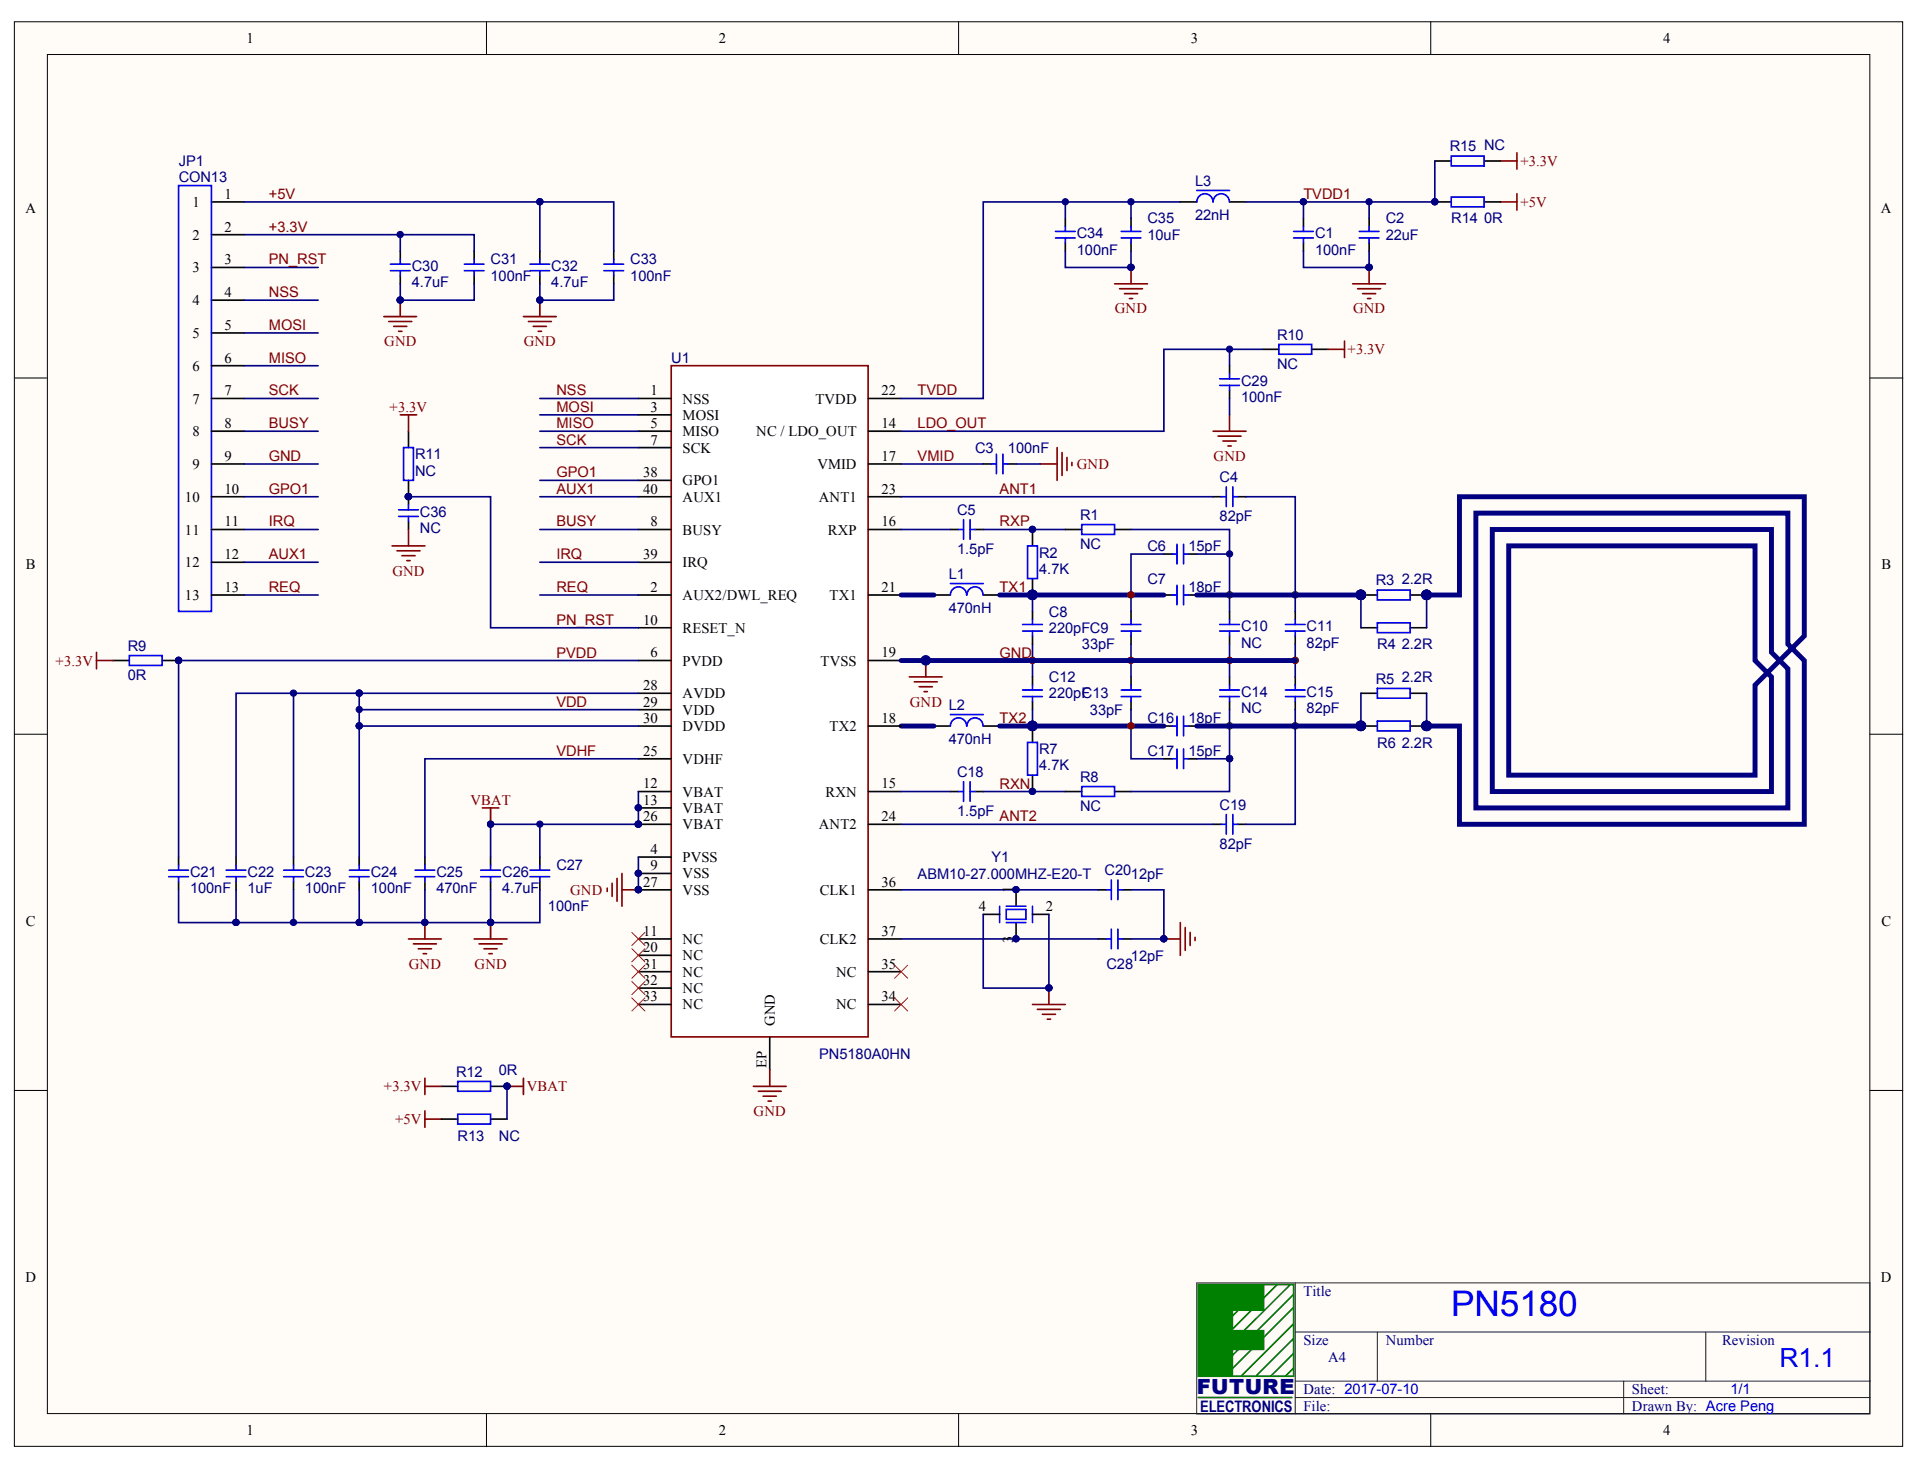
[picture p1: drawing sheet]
<svg xmlns="http://www.w3.org/2000/svg" width="271mm" height="208mm" viewBox="0 0 271 208" stroke-linecap="round" stroke-linejoin="round" font-family="sans-serif">
<defs><g id="words">
<text font-size="5" fill="#00f" x="204.8" y="185.7">PN5180</text>
<text font-size="3.7" fill="#00f" x="251.1" y="193">R1.1</text>
<text font-size="3" fill="#000080" x="168.9" y="196.8">FUTURE</text>
<text font-size="2.2" fill="#000080" x="169.4" y="199.3">ELECTRONICS</text>
<g font-size="2.1">
<text x="34.8" y="6.1">1</text>
<text x="101.4" y="6.1">2</text>
<text x="168" y="6.1">3</text>
<text x="234.7" y="6.1">4</text>
<text x="27.2" y="29.2">1</text>
<text x="31.7" y="28">1</text>
<text x="3.6" y="30.1">A</text>
<text x="27.2" y="33.8">2</text>
<text x="31.7" y="32.7">2</text>
<text x="265.4" y="30.1">A</text>
<text x="27.2" y="38.5">3</text>
<text x="31.7" y="37.3">3</text>
<text x="31.7" y="41.9">4</text>
<text x="27.2" y="43.1">4</text>
<text x="27.2" y="47.7">5</text>
<text x="31.7" y="46.5">5</text>
<text x="27.2" y="52.3">6</text>
<text x="31.7" y="51.2">6</text>
<text x="27.2" y="56.9">7</text>
<text x="31.7" y="55.8">7</text>
<text x="91.8" y="55.8">1</text>
<text x="91.8" y="58.1">3</text>
<text x="96.3" y="56.9">NSS</text>
<text x="96.3" y="59.3">MOSI</text>
<text x="115.1" y="56.9">TVDD</text>
<text x="124.4" y="55.8">22</text>
<text x="27.2" y="61.5">8</text>
<text x="31.7" y="60.4">8</text>
<text x="31.7" y="65">9</text>
<text x="91.8" y="60.4">5</text>
<text x="91.8" y="62.7">7</text>
<text x="96.3" y="61.5">MISO</text>
<text x="96.3" y="63.9">SCK</text>
<text x="106.7" y="61.5">NC / LDO_OUT</text>
<text x="124.4" y="60.4">14</text>
<text x="124.4" y="65">17</text>
<text x="26.1" y="70.8">10</text>
<text x="27.2" y="66.2">9</text>
<text x="31.7" y="69.6">10</text>
<text x="90.8" y="67.3">38</text>
<text x="90.8" y="69.6">40</text>
<text x="96.3" y="68.5">GPO1</text>
<text x="96.3" y="70.8">AUX1</text>
<text x="115.3" y="66.2">VMID</text>
<text x="115.5" y="70.8">ANT1</text>
<text x="124.4" y="69.6">23</text>
<text x="26.1" y="75.4">11</text>
<text x="31.7" y="74.2">11</text>
<text x="91.8" y="74.2">8</text>
<text x="96.3" y="75.4">BUSY</text>
<text x="116.8" y="75.4">RXP</text>
<text x="124.4" y="74.2">16</text>
<text x="3.6" y="80.3">B</text>
<text x="26.1" y="80">12</text>
<text x="31.7" y="78.9">12</text>
<text x="31.7" y="83.5">13</text>
<text x="90.8" y="78.9">39</text>
<text x="91.8" y="83.5">2</text>
<text x="96.3" y="80">IRQ</text>
<text x="124.4" y="83.5">21</text>
<text x="265.5" y="80.3">B</text>
<text x="26.1" y="84.7">13</text>
<text x="90.8" y="88.1">10</text>
<text x="96.3" y="84.7">AUX2/DWL_REQ</text>
<text x="96.3" y="89.3">RESET_N</text>
<text x="117.1" y="84.7">TX1</text>
<text x="91.8" y="92.7">6</text>
<text x="96.3" y="93.9">PVDD</text>
<text x="115.8" y="93.9">TVSS</text>
<text x="124.4" y="92.7">19</text>
<text x="90.8" y="97.4">28</text>
<text x="90.8" y="99.7">29</text>
<text x="90.8" y="102">30</text>
<text x="96.3" y="98.5">AVDD</text>
<text x="96.3" y="100.8">VDD</text>
<text x="124.4" y="102">18</text>
<text x="90.8" y="106.6">25</text>
<text x="96.3" y="107.8">VDHF</text>
<text x="96.3" y="103.2">DVDD</text>
<text x="117.1" y="103.2">TX2</text>
<text x="90.8" y="111.2">12</text>
<text x="90.8" y="113.6">13</text>
<text x="96.3" y="112.4">VBAT</text>
<text x="116.5" y="112.4">RXN</text>
<text x="124.4" y="111.2">15</text>
<text x="90.8" y="115.9">26</text>
<text x="96.3" y="114.7">VBAT</text>
<text x="96.3" y="117">VBAT</text>
<text x="115.5" y="117">ANT2</text>
<text x="124.4" y="115.9">24</text>
<text x="90.8" y="125.1">27</text>
<text x="91.8" y="120.5">4</text>
<text x="91.8" y="122.8">9</text>
<text x="96.3" y="121.7">PVSS</text>
<text x="96.3" y="123.9">VSS</text>
<text x="124.4" y="125.1">36</text>
<text x="3.6" y="130.6">C</text>
<text x="96.3" y="126.3">VSS</text>
<text x="115.7" y="126.3">CLK1</text>
<text x="138.1" y="128.6">4</text>
<text x="142.9" y="126" transform="rotate(-90 142.9 126)">1</text>
<text x="147.6" y="128.6">2</text>
<text x="265.5" y="130.6">C</text>
<text x="90.8" y="132">11</text>
<text x="90.8" y="134.4">20</text>
<text x="90.8" y="136.7">31</text>
<text x="96.3" y="133.2">NC</text>
<text x="96.3" y="135.5">NC</text>
<text x="96.3" y="137.8">NC</text>
<text x="115.7" y="133.2">CLK2</text>
<text x="118" y="137.8">NC</text>
<text x="124.4" y="136.7">35</text>
<text x="124.4" y="132">37</text>
<text x="142.9" y="133.1" transform="rotate(-90 142.9 133.1)">3</text>
<text x="90.8" y="139">32</text>
<text x="90.8" y="141.3">33</text>
<text x="96.3" y="140.1">NC</text>
<text x="96.3" y="142.4">NC</text>
<text x="118" y="142.4">NC</text>
<text x="124.4" y="141.3">34</text>
<text x="109.3" y="144.7" transform="rotate(-90 109.3 144.7)">GND</text>
<text x="108.2" y="150.7" transform="rotate(-90 108.2 150.7)">EP</text>
<text x="3.6" y="180.9">D</text>
<text x="265.4" y="180.9">D</text>
<text x="34.8" y="202.5">1</text>
<text x="101.4" y="202.5">2</text>
<text x="168" y="202.5">3</text>
<text x="234.7" y="202.5">4</text>
</g>
<g font-size="2.1" fill="#000080">
<text x="25.2" y="23.4">JP1</text>
<text x="204.6" y="21.4">R15 NC</text>
<text x="25.2" y="25.7">CON13</text>
<text x="168.6" y="26.2">L3</text>
<text x="152" y="33.6">C34</text>
<text x="152" y="35.9">100nF</text>
<text x="161.9" y="31.5">C35</text>
<text x="161.9" y="33.9">10uF</text>
<text x="168.6" y="31.1">22nH</text>
<text x="185.6" y="33.6">C1</text>
<text x="185.6" y="35.9">100nF</text>
<text x="195.5" y="31.5">C2</text>
<text x="195.5" y="33.9">22uF</text>
<text x="204.8" y="31.5">R14</text>
<text x="209.4" y="31.5">0R</text>
<text x="58.1" y="38.2">C30</text>
<text x="58.1" y="40.5">4.7uF</text>
<text x="69.2" y="37.3">C31</text>
<text x="69.2" y="39.6">100nF</text>
<text x="77.8" y="38.2">C32</text>
<text x="77.8" y="40.5">4.7uF</text>
<text x="88.9" y="37.3">C33</text>
<text x="88.9" y="39.6">100nF</text>
<text x="180.2" y="48">R10</text>
<text x="94.7" y="51.2">U1</text>
<text x="180.2" y="52.1">NC</text>
<text x="175.1" y="54.4">C29</text>
<text x="175.1" y="56.7">100nF</text>
<text x="58.6" y="64.8">R11</text>
<text x="137.6" y="63.9">C3</text>
<text x="142.2" y="63.9">100nF</text>
<text x="58.6" y="67.1">NC</text>
<text x="172.1" y="68">C4</text>
<text x="59.3" y="72.9">C36</text>
<text x="59.3" y="75.2">NC</text>
<text x="135.1" y="72.6">C5</text>
<text x="152.4" y="73.4">R1</text>
<text x="152.4" y="77.5">NC</text>
<text x="161.9" y="77.8">C6</text>
<text x="167.7" y="77.8">15pF</text>
<text x="172.1" y="73.6">82pF</text>
<text x="133.9" y="81.7">L1</text>
<text x="135.1" y="78.2">1.5pF</text>
<text x="146.6" y="78.7">R2</text>
<text x="146.6" y="81">4.7K</text>
<text x="161.9" y="82.4">C7</text>
<text x="167.7" y="83.5">18pF</text>
<text x="194.1" y="82.6">R3</text>
<text x="197.8" y="82.4">2.2R</text>
<text x="133.9" y="86.5">470nH</text>
<text x="148" y="87">C8</text>
<text x="148" y="89.3">220pFC9</text>
<text x="175.1" y="89.1">C10</text>
<text x="184.4" y="89.1">C11</text>
<text x="18" y="91.9">R9</text>
<text x="18" y="96">0R</text>
<text x="152.7" y="91.6">33pF</text>
<text x="175.1" y="91.4">NC</text>
<text x="184.4" y="91.4">82pF</text>
<text x="194.4" y="91.6">R4</text>
<text x="197.8" y="91.6">2.2R</text>
<text x="148" y="96.2">C12</text>
<text x="148" y="98.6">220pF</text>
<text x="152.7" y="98.6">C13</text>
<text x="153.8" y="100.8">33pF</text>
<text x="175.1" y="98.3">C14</text>
<text x="175.1" y="100.6">NC</text>
<text x="184.4" y="98.3">C15</text>
<text x="184.4" y="100.6">82pF</text>
<text x="194.1" y="96.5">R5</text>
<text x="197.8" y="96.2">2.2R</text>
<text x="133.9" y="105">470nH</text>
<text x="146.6" y="106.4">R7</text>
<text x="161.9" y="102">C16</text>
<text x="161.9" y="106.6">C17</text>
<text x="167.7" y="102">18pF</text>
<text x="167.7" y="106.6">15pF</text>
<text x="194.4" y="105.5">R6</text>
<text x="197.8" y="105.5">2.2R</text>
<text x="135.1" y="109.6">C18</text>
<text x="146.6" y="108.7">4.7K</text>
<text x="152.4" y="110.3">R8</text>
<text x="135.1" y="115.2">1.5pF</text>
<text x="152.4" y="114.5">NC</text>
<text x="172.1" y="114.3">C19</text>
<text x="172.1" y="119.8">82pF</text>
<text x="26.8" y="123.7">C21</text>
<text x="34.9" y="123.7">C22</text>
<text x="43" y="123.7">C23</text>
<text x="52.3" y="123.7">C24</text>
<text x="61.6" y="123.7">C25</text>
<text x="70.9" y="123.7">C26</text>
<text x="78.5" y="122.8">C27</text>
<text x="129.5" y="124">ABM10-27.000MHZ-E20-T</text>
<text x="139.9" y="121.7">Y1</text>
<text x="155.9" y="123.5">C2012pF</text>
<text x="26.8" y="126">100nF</text>
<text x="34.9" y="126">1uF</text>
<text x="43" y="126">100nF</text>
<text x="52.3" y="126">100nF</text>
<text x="61.6" y="126">470nF</text>
<text x="70.9" y="126">4.7uF</text>
<text x="77.3" y="128.6">100nF</text>
<text x="156.1" y="136.7">C28</text>
<text x="159.6" y="135.5">12pF</text>
<text x="115.6" y="149.4">PN5180A0HN</text>
<text x="64.4" y="151.9">R12</text>
<text x="70.4" y="151.7">0R</text>
<text x="64.6" y="161">R13</text>
<text x="70.4" y="161">NC</text>
<text x="183.9" y="182.9">Title</text>
<text x="183.9" y="189.8">Size</text>
<text x="195.5" y="189.8">Number</text>
<text x="243" y="189.8">Revision</text>
<text x="183.9" y="196.8">Date: 2017-07-10</text>
<text x="187.4" y="192.2">A4</text>
<text x="230.3" y="196.8">Sheet:</text>
<text x="183.9" y="199.1">File:</text>
<text x="230.3" y="199.1">Drawn By: Acre Peng</text>
</g>
<g font-size="2.1" fill="#800000">
<text x="214.5" y="23.4">+3.3V</text>
<text x="37.9" y="28.1">+5V</text>
<text x="183.9" y="28.1">TVDD1</text>
<text x="214.5" y="29.2">+5V</text>
<text x="37.9" y="32.7">+3.3V</text>
<text x="37.9" y="37.3">PN_RST</text>
<text x="37.9" y="41.9">NSS</text>
<text x="37.9" y="46.6">MOSI</text>
<text x="157.3" y="44.2">GND</text>
<text x="190.9" y="44.2">GND</text>
<text x="37.9" y="51.2">MISO</text>
<text x="54.2" y="48.8">GND</text>
<text x="73.9" y="48.8">GND</text>
<text x="190.2" y="50">+3.3V</text>
<text x="37.9" y="55.8">SCK</text>
<text x="55" y="58.1">+3.3V</text>
<text x="78.5" y="58.1">MOSI</text>
<text x="78.5" y="55.8">NSS</text>
<text x="129.5" y="55.8">TVDD</text>
<text x="37.9" y="60.4">BUSY</text>
<text x="37.9" y="65">GND</text>
<text x="78.5" y="60.4">MISO</text>
<text x="78.5" y="62.7">SCK</text>
<text x="129.5" y="65">VMID</text>
<text x="129.5" y="60.4">LDO_OUT</text>
<text x="171.3" y="65">GND</text>
<text x="37.9" y="69.6">GPO1</text>
<text x="78.5" y="67.3">GPO1</text>
<text x="78.5" y="69.6">AUX1</text>
<text x="141.1" y="69.6">ANT1</text>
<text x="152" y="66.2">GND</text>
<text x="37.9" y="74.3">IRQ</text>
<text x="78.5" y="74.3">BUSY</text>
<text x="141.1" y="74.3">RXP</text>
<text x="37.9" y="83.5">REQ</text>
<text x="37.9" y="78.9">AUX1</text>
<text x="55.4" y="81.2">GND</text>
<text x="78.5" y="83.5">REQ</text>
<text x="78.5" y="78.9">IRQ</text>
<text x="141.1" y="83.5">TX1</text>
<text x="78.5" y="88.1">PN_RST</text>
<text x="7.9" y="93.9">+3.3V</text>
<text x="78.5" y="92.8">PVDD</text>
<text x="141.1" y="92.8">GND</text>
<text x="78.5" y="99.7">VDD</text>
<text x="128.4" y="99.7">GND L2</text>
<text x="78.5" y="106.6">VDHF</text>
<text x="141.1" y="102">TX2</text>
<text x="66.4" y="113.6">VBAT</text>
<text x="141.1" y="111.3">RXN</text>
<text x="141.1" y="115.9">ANT2</text>
<text x="80.5" y="126.3">GND</text>
<text x="57.7" y="136.7">GND</text>
<text x="67" y="136.7">GND</text>
<text x="54.2" y="154">+3.3V</text>
<text x="74.3" y="154">VBAT</text>
<text x="55.7" y="158.6">+5V</text>
<text x="106.3" y="157.5">GND</text>
</g>
<text font-size="2.1" fill="#00f" x="244.2" y="196.8">1/1</text>
</g></defs>
<g fill="#fffcf8" stroke="#000" stroke-width=".14">
<path d="M2 3.1h266.5v201h-266.5z"/>
<path d="M6.7 7.7h257.2v191.8h-257.2z"/>
</g>
<path d="M68.6 3.1v4.6M135.3 3.1v4.6M201.9 3.1v4.6M2 53.3h4.7M263.9 53.3h4.6M2 103.6h4.7M263.9 103.6h4.6M2 153.9h4.7M263.9 153.9h4.6M68.6 199.5v4.6M135.3 199.5v4.6M201.9 199.5v4.6" fill="none" stroke="#000" stroke-width=".14"/>
<g fill="#000080" stroke="#000080" stroke-width=".14">
<circle cx="145.7" cy="93.2" r=".45"/>
<circle cx="159.6" cy="102.4" r=".45"/>
<circle cx="159.6" cy="93.2" r=".45"/>
<circle cx="159.6" cy="83.9" r=".45"/>
<circle cx="173.5" cy="102.4" r=".44"/>
<circle cx="173.5" cy="93.2" r=".44"/>
<circle cx="173.5" cy="83.9" r=".44"/>
<circle cx="182.8" cy="102.4" r=".45"/>
<circle cx="182.8" cy="93.2" r=".45"/>
<circle cx="182.8" cy="83.9" r=".45"/>
</g>
<path d="M168.9 181h95v18.5h-95zM182.8 181v18.5M182.8 188h81.1M182.8 194.9h81.1M182.8 197.2h81.1M194.4 188v6.9M229.1 194.9v4.6M240.7 188v6.9" fill="none" stroke="#172721" stroke-width=".14"/>
<path d="M169.1 181.3h13.4v12.9h-13.4zM169.1 197.2h13.2M175.4 184.3l-1.9 1.8M180.2 181.3l-6.7 6.7M182.1 181.3l-8.8 8.7M182.5 191l-3.2 3.2M182.5 193l-1.1 1.2M182.5 188.9l-5.3 5.3M182.5 186.8l-7.4 7.4M182.5 184.5l-9.7 9.7M182.5 182.6l-9.2 9.3" fill="none" stroke="#008000" stroke-width=".23"/>
<g fill="#008000" stroke="#008000" stroke-width=".14">
<path d="M173.3 187.7h5v2.8h-5z"/>
<path d="M169.1 184.5h4.8v9.7h-4.8z"/>
<path d="M169.1 181.3h9.2v3.6h-9.2z"/>
</g>
<path d="M127.2 65.5h11.5M145.7 90.9v4.6" fill="none" stroke="#000080" stroke-width=".23"/>
<g fill="none" stroke="#000" stroke-width=".23">
<path d="M29.8 28.5h4.7M29.8 33.1h4.7M29.8 37.7h4.7M29.8 42.4h4.7M29.8 47h4.7M29.8 51.6h4.7M29.8 56.2h4.7M29.8 74.7h4.7M29.8 60.9h4.7M29.8 65.5h4.7M29.8 70.1h4.7M29.8 79.3h4.7"/>
<path d="M134.1 74.7h1.2M137.6 74.7h1.1M138.7 65.5h1.2M142.2 65.5h1.2M171.2 70.1h1.1M174.7 70.1h1.1M29.8 84h4.7M131.8 84h2.3M138.7 84h2.4M145.7 86.3v1.1M145.7 89.7v1.2M145.7 95.5v1.2"/>
<path d="M145.7 99v1.1M131.8 102.5h2.3M138.7 102.5h2.4"/>
</g>
<g fill="none" stroke="#00f" stroke-width=".23">
<path d="M25.2 26.2h4.6v60.1h-4.6zM135.3 74.7h.7M136 73.3v2.8M136.9 73.3v2.8M136.9 74.7h.7M139.9 65.5h.7M140.6 64.1v2.8M141.5 64.1v2.8M141.5 65.5h.7M172.3 70.1h.7M173 68.7v2.8M174 68.7v2.8"/>
<path d="M174 70.1h.7M134.1 82.3h4.6M136.4 84a1.15 1.15 0 0 0-1.1-1.2 1.15 1.15 0 0 0-1.2 1.2M136.5 84a1.14 1.14 0 0 1 1.1-1.2 1.14 1.14 0 0 1 1.1 1.2M144.3 98.3h2.8M144.3 97.4h2.8M144.3 89h2.8M144.3 88.1h2.8M145.7 87.4v.7M145.7 89v.7M145.7 96.7v.7M145.7 98.3v.7"/>
<path d="M134.1 100.8h4.6M136.4 102.5a1.15 1.15 0 0 0-1.1-1.2 1.15 1.15 0 0 0-1.2 1.2M136.5 102.5a1.14 1.14 0 0 1 1.1-1.2 1.14 1.14 0 0 1 1.1 1.2"/>
</g>
<path d="M127.2 102.5h4.6" fill="none" stroke="#000080" stroke-width=".7"/>
<path d="M146.9 65.5h2.3M149.2 63.2v4.6M149.9 63.9v3.2M150.6 64.5v1.9M151.3 65.2v.5" fill="none" stroke="#800000" stroke-width=".23"/>
<path d="M94.7 51.6h27.8v94.7h-27.8z" fill="#fff" stroke="#800000" stroke-width=".23"/>
<g fill="none" stroke="#000" stroke-width=".23">
<path d="M56.5 35.4v1.2M56.5 38.9v1.2M66.9 35.4v1.2M66.9 38.9v1.2M76.2 35.4v1.2M76.2 38.9v1.2M86.6 35.4v1.2M86.6 38.9v1.2M150.3 30.8v1.2M150.3 34.3v1.1M159.6 30.8v1.2M159.6 34.3v1.1"/>
<path d="M166.6 28.5h2.3M173.5 28.5h2.3M183.9 30.8v1.2M183.9 34.3v1.1M193.2 30.8v1.2M193.2 34.3v1.1M202.5 28.5h2.3M202.5 22.7h2.3M209.4 28.5h2.3M209.4 22.7h2.3M90.1 56.2h4.6M90.1 58.5h4.6"/>
<path d="M122.5 56.2h4.7M173.5 51.6v1.2M173.5 55.1v1.1M178.1 49.3h2.4M185.1 49.3h2.3M57.6 60.9v2.3M57.6 67.8v3.5M57.6 73.6v1.1M90.1 60.9h4.6M90.1 63.2h4.6M90.1 74.7h4.6M90.1 70.1h4.6"/>
<path d="M90.1 67.8h4.6M90.1 79.3h4.6M122.5 60.9h4.7M122.5 74.7h4.7M122.5 65.5h4.7M122.5 70.1h4.7M145.7 74.7v2.3M150.3 74.7h2.3M157.3 74.7h2.3M164.2 78.2h1.2M167.7 78.2h1.2M15.9 93.2h2.3"/>
<path d="M22.9 93.2h2.3M90.1 84h4.6M90.1 93.2h4.6M90.1 88.6h4.6M90.1 97.8h4.6M122.5 84h4.7M122.5 93.2h4.7M145.7 81.7v2.3M159.6 86.3v1.1M159.6 89.7v1.2M159.6 95.5v1.2M159.6 99v1.1"/>
<path d="M164.2 84h1.2M167.7 84h1.2M173.5 86.3v1.1M173.5 89.7v1.2M173.5 95.5v1.2M173.5 99v1.1M182.8 86.3v1.1M182.8 89.7v1.2M182.8 95.5v1.2M182.8 99v1.1M192 84h2.4M192 88.6h2.4"/>
<path d="M192 97.8h2.4M199 84h2.3M199 88.6h2.3M199 97.8h2.3M90.1 111.7h4.6M90.1 114h4.6M90.1 102.5h4.6M90.1 116.3h4.6M90.1 107.1h4.6M90.1 100.1h4.6M122.5 111.7h4.7M122.5 102.5h4.7"/>
<path d="M122.5 116.3h4.7M134.1 111.7h1.2M137.6 111.7h1.1M145.7 102.5v2.3M145.7 109.4v2.3M150.3 111.7h2.3M157.3 111.7h2.3M164.2 102.5h1.2M164.2 107.1h1.2M167.7 102.5h1.2M167.7 107.1h1.2M171.2 116.3h1.1"/>
<path d="M174.7 116.3h1.1M192 102.5h2.4M199 102.5h2.3M25.2 120.9v1.2M25.2 124.4v1.2M33.3 120.9v1.2M33.3 124.4v1.2M41.4 120.9v1.2M41.4 124.4v1.2M50.7 120.9v1.2M50.7 124.4v1.2M60 120.9v1.2"/>
<path d="M60 124.4v1.2M69.2 120.9v1.2M69.2 124.4v1.2M76.2 120.9v1.2M76.2 124.4v1.2M90.1 120.9h4.6M90.1 123.3h4.6M90.1 132.5h4.6M90.1 134.8h4.6M90.1 125.6h4.6M90.1 137.1h4.6M90.1 139.4h4.6"/>
<path d="M122.5 132.5h4.7M122.5 125.6h4.7M122.5 137.1h4.7M138.7 129h2.4M143.4 125.6v2.3M143.4 130.2v2.3M145.7 129h2.3M155 132.5h1.1M155 125.6h1.1M158.4 132.5h1.2M158.4 125.6h1.2M62.3 153.3h2.3"/>
<path d="M62.3 157.9h2.3M69.2 153.3h2.3M69.2 157.9h2.3M90.1 141.7h4.6M108.6 146.4v4.6M122.5 141.7h4.7"/>
</g>
<g fill="#000080" stroke="#000080" stroke-width=".14">
<circle cx="90.1" cy="123.2" r=".45"/>
<circle cx="90.1" cy="114" r=".45"/>
<circle cx="90.1" cy="116.3" r=".45"/>
<circle cx="90.1" cy="125.5" r=".45"/>
<circle cx="164.2" cy="132.5" r=".45"/>
<circle cx="69.2" cy="116.3" r=".44"/>
<circle cx="69.2" cy="130.2" r=".44"/>
<circle cx="76.2" cy="116.3" r=".44"/>
<circle cx="130.6" cy="93.2" r=".67"/>
<circle cx="50.7" cy="100.1" r=".44"/>
<circle cx="60" cy="130.2" r=".45"/>
<circle cx="50.7" cy="102.4" r=".44"/>
<circle cx="50.7" cy="130.2" r=".44"/>
<circle cx="41.4" cy="130.2" r=".45"/>
<circle cx="41.4" cy="97.8" r=".45"/>
<circle cx="33.3" cy="130.2" r=".45"/>
<circle cx="50.7" cy="97.8" r=".44"/>
<circle cx="145.7" cy="74.7" r=".45"/>
<circle cx="145.7" cy="83.9" r=".68"/>
<circle cx="145.7" cy="102.4" r=".68"/>
<circle cx="145.7" cy="111.7" r=".45"/>
<circle cx="173.5" cy="78.2" r=".44"/>
<circle cx="192" cy="83.9" r=".68"/>
<circle cx="201.3" cy="83.9" r=".68"/>
<circle cx="192" cy="102.4" r=".68"/>
<circle cx="201.3" cy="102.4" r=".68"/>
<circle cx="193.2" cy="37.7" r=".45"/>
<circle cx="25.2" cy="93.2" r=".44"/>
<circle cx="183.9" cy="28.5" r=".45"/>
<circle cx="193.2" cy="28.5" r=".45"/>
<circle cx="173.5" cy="49.3" r=".44"/>
<circle cx="143.4" cy="125.5" r=".45"/>
<circle cx="143.4" cy="132.5" r=".45"/>
<circle cx="173.5" cy="107.1" r=".44"/>
<circle cx="148" cy="139.4" r=".44"/>
<circle cx="56.5" cy="33.1" r=".45"/>
<circle cx="56.5" cy="42.3" r=".45"/>
<circle cx="76.2" cy="42.3" r=".44"/>
<circle cx="76.2" cy="28.5" r=".44"/>
<circle cx="159.6" cy="37.7" r=".45"/>
<circle cx="150.3" cy="28.5" r=".44"/>
<circle cx="159.6" cy="28.5" r=".45"/>
<circle cx="57.6" cy="70.1" r=".45"/>
<circle cx="71.5" cy="153.3" r=".44"/>
<circle cx="202.5" cy="28.5" r=".44"/>
</g>
<g fill="none" stroke="#00f" stroke-width=".23">
<path d="M55.1 37.3h2.8M55.1 38.2h2.8M56.5 36.6v.7M56.5 38.2v.7M65.5 37.3h2.8M65.5 38.2h2.8M66.9 36.6v.7M66.9 38.2v.7M74.8 37.3h2.8M74.8 38.2h2.8M76.2 36.6v.7M76.2 38.2v.7"/>
<path d="M85.2 37.3h2.8M85.2 38.2h2.8M86.6 36.6v.7M86.6 38.2v.7M148.9 32.7h2.8M148.9 33.6h2.8M150.3 32v.7M150.3 33.6v.7M158.2 32.7h2.8M158.2 33.6h2.8M159.6 32v.7M159.6 33.6v.7"/>
<path d="M168.9 26.9h4.6M168.9 28.5a1.14 1.14 0 0 1 1.1-1.2 1.14 1.14 0 0 1 1.2 1.2M173.5 28.5a1.15 1.15 0 0 0-1.2-1.2 1.15 1.15 0 0 0-1.1 1.2M182.5 32.7h2.8M182.5 33.6h2.8M183.9 32v.7M183.9 33.6v.7M191.8 32.7h2.8M191.8 33.6h2.8M193.2 32v.7M193.2 33.6v.7M204.8 27.8h4.6v1.4h-4.6z"/>
<path d="M204.8 22h4.6v1.4h-4.6zM172.1 53.5h2.8M172.1 54.4h2.8M173.5 52.8v.7M173.5 54.4v.7M180.5 48.6h4.6v1.4h-4.6zM56.3 71.9h2.7M56.3 72.9h2.7M56.9 63.2h1.4v4.6h-1.4zM57.6 71.3v.6M57.6 72.9v.7M145 77h1.4v4.7h-1.4z"/>
<path d="M152.6 74h4.7v1.4h-4.7zM165.4 78.2h.7M166.1 76.8v2.8M167 76.8v2.8M167 78.2h.7M18.2 92.5h4.7v1.4h-4.7zM158.2 89h2.8M158.2 88.1h2.8M158.2 98.3h2.8M158.2 97.4h2.8M159.6 87.4v.7M159.6 89v.7"/>
<path d="M159.6 96.7v.7M159.6 98.3v.7M165.4 84h.7M166.1 82.6v2.7M167 82.6v2.7M167 84h.7M172.1 89h2.8M172.1 88.1h2.8M172.1 98.3h2.8M172.1 97.4h2.8M173.5 87.4v.7M173.5 89v.7"/>
<path d="M173.5 96.7v.7M173.5 98.3v.7M181.4 89h2.8M181.4 88.1h2.8M181.4 98.3h2.8M181.4 97.4h2.8M182.8 87.4v.7M182.8 89v.7M182.8 96.7v.7M182.8 98.3v.7M194.4 83.3h4.6v1.4h-4.6zM194.4 97.1h4.6v1.4h-4.6z"/>
<path d="M194.4 87.9h4.6v1.4h-4.6zM135.3 111.7h.7M136 110.3v2.8M136.9 110.3v2.8M136.9 111.7h.7M145 104.8h1.4v4.6h-1.4zM152.6 111h4.7v1.4h-4.7zM165.4 102.5h.7M165.4 107.1h.7M166.1 101.1v2.7M166.1 105.7v2.8M167 101.1v2.7"/>
<path d="M167 105.7v2.8M167 102.5h.7M167 107.1h.7M172.3 116.3h.7M173 114.9v2.8M174 114.9v2.8M174 116.3h.7M194.4 101.8h4.6v1.3h-4.6zM23.8 122.8h2.8M23.8 123.7h2.8M25.2 122.1v.7M25.2 123.7v.7"/>
<path d="M31.9 122.8h2.8M31.9 123.7h2.8M33.3 122.1v.7M33.3 123.7v.7M40 122.8h2.8M40 123.7h2.8M41.4 122.1v.7M41.4 123.7v.7M49.3 122.8h2.8M49.3 123.7h2.8M50.7 122.1v.7M50.7 123.7v.7"/>
<path d="M58.6 122.8h2.7M58.6 123.7h2.7M60 122.1v.7M60 123.7v.7M67.8 122.8h2.8M67.8 123.7h2.8M69.2 122.1v.7M69.2 123.7v.7M74.8 122.8h2.8M74.8 123.7h2.8M76.2 122.1v.7M76.2 123.7v.7"/>
<path d="M141.1 127.9v2.3M142 128.3h2.8v1.4h-2.8zM142 127.9h2.8M142 130.2h2.8M145.7 127.9v2.3M156.1 125.6h.7M156.1 132.5h.7M156.8 124.2v2.7M156.8 131.1v2.8M157.7 124.2v2.7M157.7 131.1v2.8M157.7 125.6h.7"/>
<path d="M157.7 132.5h.7M64.6 152.6h4.6v1.4h-4.6zM64.6 157.2h4.6v1.4h-4.6z"/>
</g>
<g fill="none" stroke="#800000" stroke-width=".23">
<path d="M159.6 37.7v2.4M193.2 37.7v2.4M211.7 28.5h2.4M211.7 22.7h2.4M214.1 21.6v2.3M214.1 27.3v2.4M54.2 44.7h4.6M54.9 45.4h3.2M55.6 46.1h1.8M56.3 46.8h.4M56.5 42.4v2.3M56.5 58.5h2.3"/>
<path d="M57.6 58.5v2.4M73.9 44.7h4.6M74.6 45.4h3.2M75.3 46.1h1.8M75.9 46.8h.5M76.2 42.4v2.3M157.3 40.1h4.6M158 40.7h3.2M158.7 41.4h1.8M159.4 42.1h.4M173.5 58.5v2.4M187.4 49.3h2.3"/>
<path d="M189.7 48.1v2.4M190.9 40.1h4.6M191.6 40.7h3.2M192.3 41.4h1.8M193 42.1h.4M55.3 77h4.7M56 77.7h3.3M56.7 78.4h1.9M57.4 79.1h.5M57.6 74.7v2.3M171.2 60.9h4.6M171.9 61.5h3.2"/>
<path d="M172.6 62.2h1.8M173.3 62.9h.4M13.6 92.1v2.3M13.6 93.2h2.3M128.3 95.5h4.7M129 96.2h3.3M129.7 96.9h1.9M130.4 97.6h.5M130.6 93.2v2.3M68.1 114h2.3M69.2 114v2.3M57.6 132.5h4.7"/>
<path d="M58.3 133.2h3.3M59 133.9h1.9M59.7 134.6h.5M60 130.2v2.3M66.9 132.5h4.6M67.6 133.2h3.2M68.3 133.9h1.9M69 134.6h.5M69.2 130.2v2.3M85.7 125.3v.5M86.4 124.6v1.9M87.1 123.9v3.3"/>
<path d="M87.8 123.3v4.6M87.8 125.6h2.3M148 139.4v2.3M164.2 132.5h2.4M166.6 130.2v4.6M167.2 130.9v3.2M167.9 131.6v1.8M168.6 132.3v.4M60 153.3h2.3M60 152.1v2.4M60 156.8v2.3M60 157.9h2.3"/>
<path d="M71.5 153.3h2.4M73.9 152.1v2.4M106.3 153.3h4.6M107 154h3.2M107.7 154.7h1.8M108.4 155.4h.5M108.6 151v2.3M145.7 141.7h4.6M146.4 142.4h3.2M147.1 143.1h1.8M147.8 143.8h.4"/>
</g>
<path d="M127.2 84h4.6M127.2 93.2h55.6M141.1 84h23.1M168.9 84h23.1M201.3 84h4.6v-13.9h48.7v19.6l-6.9 7v12.7h-34.8v-32.4h34.8v16.2l2.3 2.3v16.2h-39.4v-37h39.4v17.4l2.3 2.3v19.6h-44v-41.6h44v18.5l2.3 2.3v23.1h-48.7v-13.8h-4.6M141.1 102.5h23.1M168.9 102.5h23.1" fill="none" stroke="#000080" stroke-width=".7"/>
<g fill="#800000" stroke="#800000" stroke-width=".14">
<circle cx="145.7" cy="93.2" r=".45"/>
<circle cx="173.5" cy="93.2" r=".44"/>
<circle cx="159.6" cy="93.2" r=".45"/>
<circle cx="159.6" cy="83.9" r=".45"/>
<circle cx="159.6" cy="102.4" r=".45"/>
<circle cx="173.5" cy="83.9" r=".44"/>
<circle cx="173.5" cy="102.4" r=".44"/>
<circle cx="182.8" cy="83.9" r=".45"/>
<circle cx="182.8" cy="93.2" r=".45"/>
<circle cx="182.8" cy="102.4" r=".45"/>
</g>
<g fill="none" stroke="#000080" stroke-width=".23">
<path d="M34.5 33.1h32.4v2.3M34.5 37.7h10.4M34.5 28.5h41.7M56.5 33.1v2.3M76.2 28.5h10.4v6.9M76.2 28.5v6.9M150.3 35.4v2.3h9.3v-2.3M150.3 28.5v2.3M159.6 28.5v2.3M166.6 28.5h-27.9v27.7h-11.5M183.9 35.4v2.3h9.3v-2.3M183.9 28.5v2.3"/>
<path d="M193.2 28.5v2.3M202.5 22.7v5.8h-26.7M34.5 42.4h10.4M34.5 47h10.4M34.5 51.6h10.4M34.5 56.2h10.4M56.5 40.1v2.3h10.4v-2.3M76.2 40.1v2.3h10.4v-2.3M76.2 56.2h13.9M76.2 58.5h13.9M173.5 49.3v2.3M173.5 56.2v2.3"/>
<path d="M178.1 49.3h-13.9v11.6h-37M34.5 74.7h10.4M34.5 60.9h10.4M34.5 65.5h10.4M34.5 79.3h10.4M34.5 70.1h10.4M57.6 70.1h11.6v18.5h20.9M76.2 74.7h13.9M76.2 60.9h13.9M76.2 79.3h13.9M76.2 70.1h13.9M76.2 63.2h13.9"/>
<path d="M76.2 67.8h13.9M127.2 74.7h6.9M127.2 70.1h44M138.7 74.7h11.6M143.4 65.5h3.5M159.6 74.7h13.9v11.6M164.2 78.2h-4.6v8.1M168.9 78.2h4.6M175.8 70.1h7v16.2M34.5 84h10.4M41.4 97.8v23.1M50.7 97.8h-17.4v23.1"/>
<path d="M50.7 97.8v23.1M50.7 97.8h39.4M76.2 84h13.9M90.1 93.2h-64.9v27.7M145.7 84v2.3M159.6 90.9v4.6M173.5 90.9v4.6M182.8 90.9v4.6M192 84v4.6M192 97.8v4.7M201.3 84v4.6M201.3 97.8v4.7"/>
<path d="M50.7 100.1h39.4M50.7 102.5h39.4M76.2 116.3v4.6M90.1 107.1h-30.1v13.8M90.1 111.7v4.6h-20.9v4.6M127.2 111.7h6.9M127.2 116.3h44M138.7 111.7h11.6M145.7 100.1v2.4M159.6 100.1v7h4.6M168.9 107.1h4.6M173.5 107.1v4.6h-13.9"/>
<path d="M173.5 100.1v7M182.8 100.1v16.2h-7M25.2 125.6v4.6h8.1M33.3 130.2h35.9M33.3 125.6v4.6M41.4 125.6v4.6M50.7 125.6v4.6M60 125.6v4.6M69.2 125.6v4.6M76.2 125.6v4.6h-7M90.1 120.9v4.7M127.2 125.6h27.8"/>
<path d="M127.2 132.5h27.8M138.7 129v10.4h9.3v-10.4M159.6 125.6h4.6v6.9h-4.6M71.5 153.3v4.6"/>
</g>
<g fill="none" stroke="#f00" stroke-width=".14">
<path d="M89.2 131.6l1.8 1.8M89.2 133.9l1.8 1.8M89.2 136.2l1.8 1.8M89.2 138.5l1.8 1.9M91 131.6l-1.8 1.8M91 133.9l-1.8 1.8M91 136.2l-1.8 1.8M91 138.5l-1.8 1.9M126.2 136.2l1.9 1.8M128.1 136.2l-1.9 1.8M89.2 140.8l1.8 1.9M91 140.8l-1.8 1.9"/>
<path d="M126.2 140.8l1.9 1.9M128.1 140.8l-1.9 1.9"/>
</g>
<use href="#words"/>
</svg>
